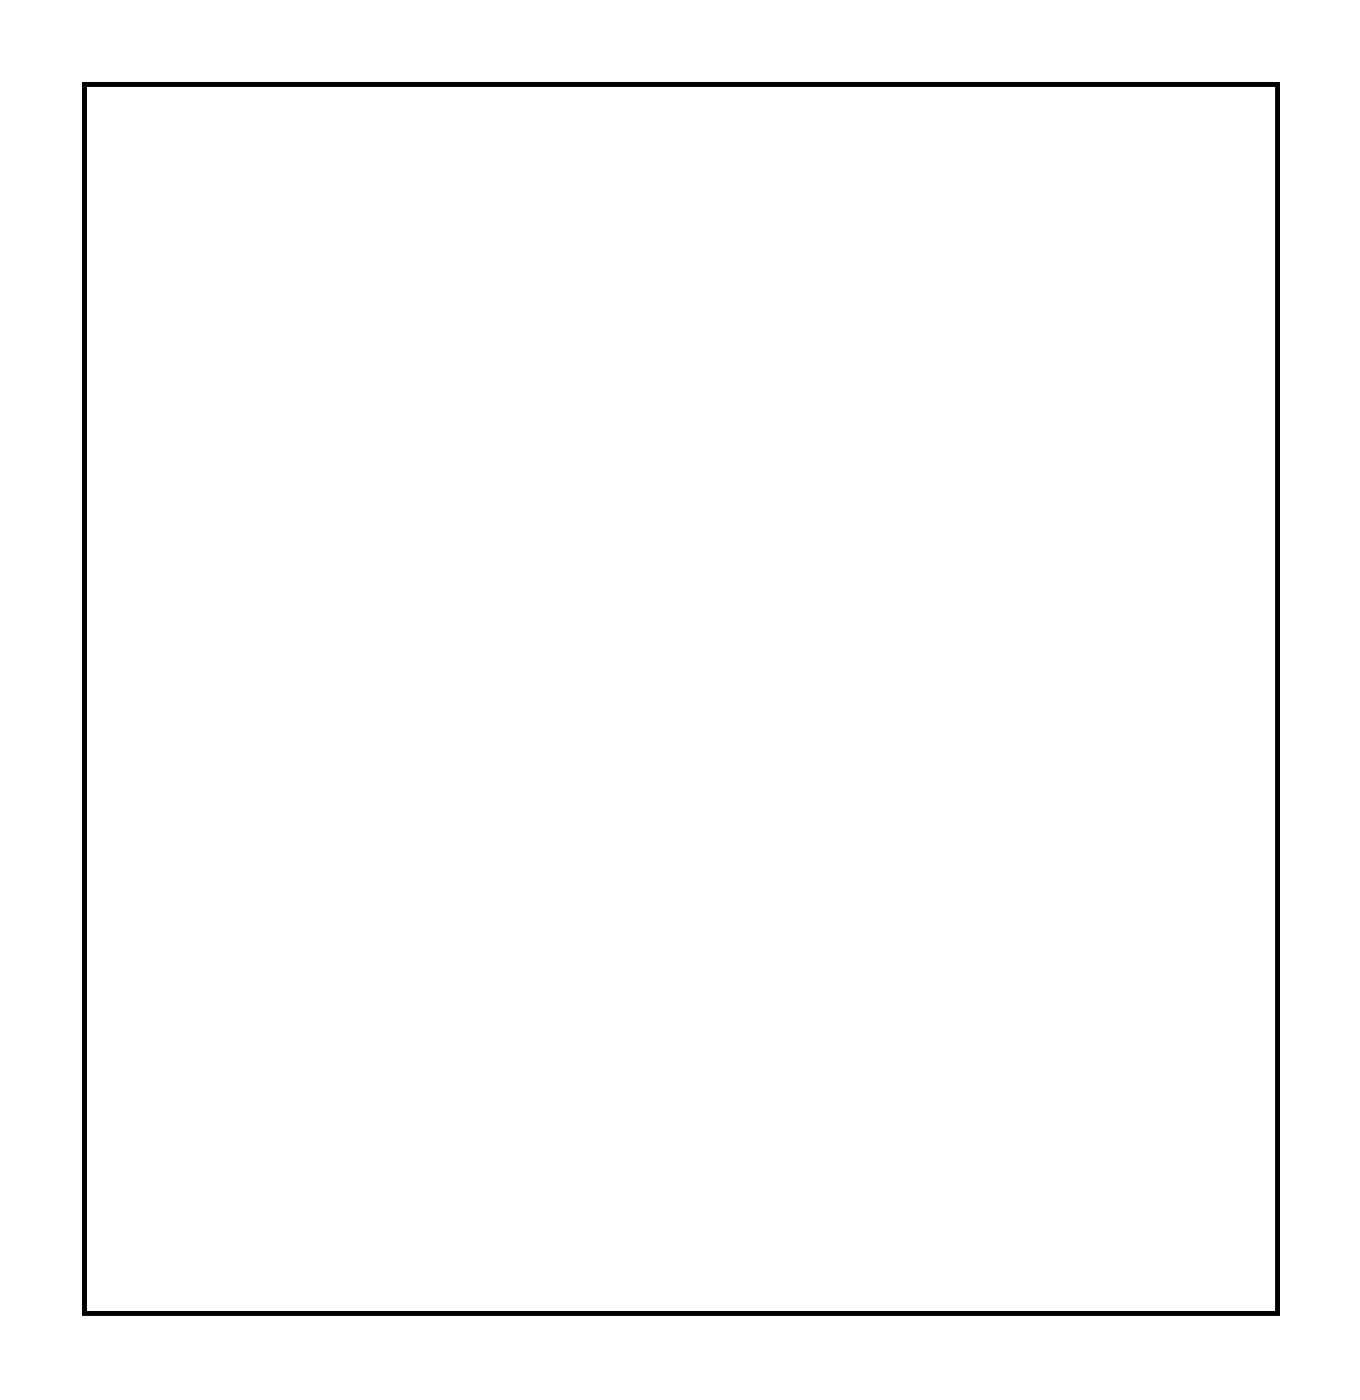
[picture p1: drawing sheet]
<svg xmlns="http://www.w3.org/2000/svg" width="59mm" height="60mm" viewBox="0 0 59 60" stroke-linecap="round" stroke-linejoin="round" font-family="sans-serif">
<path d="M3.6 3.6h51.4v53h-51.4z" fill="none" stroke="#000" stroke-width=".2"/>
<path d="M3.6 3.6h51.4v53h-51.4z" fill="none" stroke="#000" stroke-width=".04"/>
<circle cx="43.8" cy="23.9" r=".6" fill="#fff"/>
<circle cx="43.8" cy="23.9" r=".6" fill="none" stroke="#fff" stroke-width=".65" stroke-linecap="butt"/>
<path d="M43.2 23.3h1.2v1.2h-1.2z" fill="#fff"/>
<path d="M43.2 23.3h1.2v1.2h-1.2z" fill="none" stroke="#fff" stroke-width=".65" stroke-linecap="butt"/>
<circle cx="43.8" cy="26.4" r=".6" fill="#fff"/>
<circle cx="43.8" cy="26.4" r=".6" fill="none" stroke="#fff" stroke-width=".65" stroke-linecap="butt"/>
<path d="M30.4 33.2h1.5v1.6h-1.5z" fill="#fff"/>
<path d="M30.4 33.2h1.5v1.6h-1.5z" fill="none" stroke="#fff" stroke-width=".76" stroke-linecap="butt"/>
<circle cx="31.1" cy="34" r=".79" fill="#fff"/>
<circle cx="31.1" cy="34" r=".79" fill="none" stroke="#fff" stroke-width=".76" stroke-linecap="butt"/>
<circle cx="33.7" cy="34" r=".79" fill="#fff"/>
<circle cx="33.7" cy="34" r=".79" fill="none" stroke="#fff" stroke-width=".76" stroke-linecap="butt"/>
<circle cx="36.2" cy="34" r=".79" fill="#fff"/>
<circle cx="36.2" cy="34" r=".79" fill="none" stroke="#fff" stroke-width=".76" stroke-linecap="butt"/>
<circle cx="15.9" cy="18.7" r=".6" fill="#fff"/>
<circle cx="15.9" cy="18.7" r=".6" fill="none" stroke="#fff" stroke-width=".65" stroke-linecap="butt"/>
<path d="M15.3 18.1h1.2v1.2h-1.2z" fill="#fff"/>
<path d="M15.3 18.1h1.2v1.2h-1.2z" fill="none" stroke="#fff" stroke-width=".65" stroke-linecap="butt"/>
<circle cx="13.4" cy="18.7" r=".6" fill="#fff"/>
<circle cx="13.4" cy="18.7" r=".6" fill="none" stroke="#fff" stroke-width=".65" stroke-linecap="butt"/>
<circle cx="15.9" cy="11.1" r=".6" fill="#fff"/>
<circle cx="15.9" cy="11.1" r=".6" fill="none" stroke="#fff" stroke-width=".65" stroke-linecap="butt"/>
<path d="M15.3 10.5h1.2v1.2h-1.2z" fill="#fff"/>
<path d="M15.3 10.5h1.2v1.2h-1.2z" fill="none" stroke="#fff" stroke-width=".65" stroke-linecap="butt"/>
<circle cx="13.4" cy="11.1" r=".6" fill="#fff"/>
<circle cx="13.4" cy="11.1" r=".6" fill="none" stroke="#fff" stroke-width=".65" stroke-linecap="butt"/>
<circle cx="18.4" cy="11.1" r=".7" fill="#fff"/>
<circle cx="18.4" cy="11.1" r=".7" fill="none" stroke="#fff" stroke-width=".76" stroke-linecap="butt"/>
<circle cx="28.6" cy="11.1" r=".7" fill="#fff"/>
<circle cx="28.6" cy="11.1" r=".7" fill="none" stroke="#fff" stroke-width=".76" stroke-linecap="butt"/>
<circle cx="23.5" cy="23.8" r=".7" fill="#fff"/>
<circle cx="23.5" cy="23.8" r=".7" fill="none" stroke="#fff" stroke-width=".76" stroke-linecap="butt"/>
<circle cx="13.4" cy="23.8" r=".7" fill="#fff"/>
<circle cx="13.4" cy="23.8" r=".7" fill="none" stroke="#fff" stroke-width=".76" stroke-linecap="butt"/>
<circle cx="28.6" cy="6" r=".7" fill="#fff"/>
<circle cx="28.6" cy="6" r=".7" fill="none" stroke="#fff" stroke-width=".76" stroke-linecap="butt"/>
<circle cx="32.6" cy="6.1" r=".7" fill="#fff"/>
<circle cx="32.6" cy="6.1" r=".7" fill="none" stroke="#fff" stroke-width=".76" stroke-linecap="butt"/>
<circle cx="35.2" cy="6" r=".7" fill="#fff"/>
<circle cx="35.2" cy="6" r=".7" fill="none" stroke="#fff" stroke-width=".76" stroke-linecap="butt"/>
<circle cx="37.7" cy="6" r=".7" fill="#fff"/>
<circle cx="37.7" cy="6" r=".7" fill="none" stroke="#fff" stroke-width=".76" stroke-linecap="butt"/>
<circle cx="32.7" cy="54.3" r=".7" fill="#fff"/>
<circle cx="32.7" cy="54.3" r=".7" fill="none" stroke="#fff" stroke-width=".76" stroke-linecap="butt"/>
<path d="M20 33h2v2h-2z" fill="#fff"/>
<path d="M20 33h2v2h-2z" fill="none" stroke="#fff" stroke-width="1.3" stroke-linecap="butt"/>
<circle cx="21" cy="34" r="1" fill="#fff"/>
<circle cx="21" cy="34" r="1" fill="none" stroke="#fff" stroke-width="1.3" stroke-linecap="butt"/>
<circle cx="21" cy="29" r="1" fill="#fff"/>
<circle cx="21" cy="29" r="1" fill="none" stroke="#fff" stroke-width="1.3" stroke-linecap="butt"/>
<path d="M42.8 40.6h2v2h-2z" fill="#fff"/>
<path d="M42.8 40.6h2v2h-2z" fill="none" stroke="#fff" stroke-width="1.3" stroke-linecap="butt"/>
<circle cx="43.8" cy="41.6" r="1" fill="#fff"/>
<circle cx="43.8" cy="41.6" r="1" fill="none" stroke="#fff" stroke-width="1.3" stroke-linecap="butt"/>
<circle cx="43.8" cy="46.6" r="1" fill="#fff"/>
<circle cx="43.8" cy="46.6" r="1" fill="none" stroke="#fff" stroke-width="1.3" stroke-linecap="butt"/>
<path d="M28.6 45.6l1.1 1.1-1.1 1.1-1.1-1.1z" fill="#fff"/>
<path d="M28.6 45.6l1.1 1.1-1.1 1.1-1.1-1.1z" fill="none" stroke="#fff" stroke-width=".76" stroke-linecap="butt"/>
<circle cx="28.6" cy="46.7" r=".79" fill="#fff"/>
<circle cx="28.6" cy="46.7" r=".79" fill="none" stroke="#fff" stroke-width=".76" stroke-linecap="butt"/>
<circle cx="34" cy="41.3" r=".79" fill="#fff"/>
<circle cx="34" cy="41.3" r=".79" fill="none" stroke="#fff" stroke-width=".76" stroke-linecap="butt"/>
<circle cx="40.3" cy="54.3" r=".66" fill="#fff"/>
<circle cx="40.3" cy="54.3" r=".66" fill="none" stroke="#fff" stroke-width=".61" stroke-linecap="butt"/>
<circle cx="42.8" cy="54.3" r=".66" fill="#fff"/>
<circle cx="42.8" cy="54.3" r=".66" fill="none" stroke="#fff" stroke-width=".61" stroke-linecap="butt"/>
<circle cx="45.3" cy="54.3" r=".66" fill="#fff"/>
<circle cx="45.3" cy="54.3" r=".66" fill="none" stroke="#fff" stroke-width=".61" stroke-linecap="butt"/>
<circle cx="47.9" cy="54.3" r=".66" fill="#fff"/>
<circle cx="47.9" cy="54.3" r=".66" fill="none" stroke="#fff" stroke-width=".61" stroke-linecap="butt"/>
<circle cx="50.4" cy="54.3" r=".66" fill="#fff"/>
<circle cx="50.4" cy="54.3" r=".66" fill="none" stroke="#fff" stroke-width=".61" stroke-linecap="butt"/>
<circle cx="28.6" cy="6" r=".66" fill="#fff"/>
<circle cx="28.6" cy="6" r=".66" fill="none" stroke="#fff" stroke-width=".61" stroke-linecap="butt"/>
<circle cx="26" cy="6" r=".66" fill="#fff"/>
<circle cx="26" cy="6" r=".66" fill="none" stroke="#fff" stroke-width=".61" stroke-linecap="butt"/>
<circle cx="23.5" cy="6" r=".66" fill="#fff"/>
<circle cx="23.5" cy="6" r=".66" fill="none" stroke="#fff" stroke-width=".61" stroke-linecap="butt"/>
<circle cx="21" cy="6" r=".66" fill="#fff"/>
<circle cx="21" cy="6" r=".66" fill="none" stroke="#fff" stroke-width=".61" stroke-linecap="butt"/>
<circle cx="18.4" cy="6" r=".66" fill="#fff"/>
<circle cx="18.4" cy="6" r=".66" fill="none" stroke="#fff" stroke-width=".61" stroke-linecap="butt"/>
<circle cx="15.9" cy="6" r=".66" fill="#fff"/>
<circle cx="15.9" cy="6" r=".66" fill="none" stroke="#fff" stroke-width=".61" stroke-linecap="butt"/>
<circle cx="13.3" cy="6" r=".66" fill="#fff"/>
<circle cx="13.3" cy="6" r=".66" fill="none" stroke="#fff" stroke-width=".61" stroke-linecap="butt"/>
<circle cx="10.8" cy="6" r=".66" fill="#fff"/>
<circle cx="10.8" cy="6" r=".66" fill="none" stroke="#fff" stroke-width=".61" stroke-linecap="butt"/>
<circle cx="8.3" cy="6" r=".66" fill="#fff"/>
<circle cx="8.3" cy="6" r=".66" fill="none" stroke="#fff" stroke-width=".61" stroke-linecap="butt"/>
<circle cx="5.7" cy="6" r=".66" fill="#fff"/>
<circle cx="5.7" cy="6" r=".66" fill="none" stroke="#fff" stroke-width=".61" stroke-linecap="butt"/>
<circle cx="50.4" cy="6" r=".66" fill="#fff"/>
<circle cx="50.4" cy="6" r=".66" fill="none" stroke="#fff" stroke-width=".61" stroke-linecap="butt"/>
<circle cx="47.9" cy="6" r=".66" fill="#fff"/>
<circle cx="47.9" cy="6" r=".66" fill="none" stroke="#fff" stroke-width=".61" stroke-linecap="butt"/>
<circle cx="45.3" cy="6" r=".66" fill="#fff"/>
<circle cx="45.3" cy="6" r=".66" fill="none" stroke="#fff" stroke-width=".61" stroke-linecap="butt"/>
<circle cx="42.8" cy="6" r=".66" fill="#fff"/>
<circle cx="42.8" cy="6" r=".66" fill="none" stroke="#fff" stroke-width=".61" stroke-linecap="butt"/>
<circle cx="40.3" cy="6" r=".66" fill="#fff"/>
<circle cx="40.3" cy="6" r=".66" fill="none" stroke="#fff" stroke-width=".61" stroke-linecap="butt"/>
<circle cx="37.7" cy="6" r=".66" fill="#fff"/>
<circle cx="37.7" cy="6" r=".66" fill="none" stroke="#fff" stroke-width=".61" stroke-linecap="butt"/>
<circle cx="35.2" cy="6" r=".66" fill="#fff"/>
<circle cx="35.2" cy="6" r=".66" fill="none" stroke="#fff" stroke-width=".61" stroke-linecap="butt"/>
<circle cx="32.6" cy="6" r=".66" fill="#fff"/>
<circle cx="32.6" cy="6" r=".66" fill="none" stroke="#fff" stroke-width=".61" stroke-linecap="butt"/>
<circle cx="17.4" cy="54.3" r=".66" fill="#fff"/>
<circle cx="17.4" cy="54.3" r=".66" fill="none" stroke="#fff" stroke-width=".61" stroke-linecap="butt"/>
<circle cx="14.9" cy="54.3" r=".66" fill="#fff"/>
<circle cx="14.9" cy="54.3" r=".66" fill="none" stroke="#fff" stroke-width=".61" stroke-linecap="butt"/>
<circle cx="19.9" cy="54.3" r=".66" fill="#fff"/>
<circle cx="19.9" cy="54.3" r=".66" fill="none" stroke="#fff" stroke-width=".61" stroke-linecap="butt"/>
<circle cx="22.5" cy="54.3" r=".66" fill="#fff"/>
<circle cx="22.5" cy="54.3" r=".66" fill="none" stroke="#fff" stroke-width=".61" stroke-linecap="butt"/>
<circle cx="25" cy="54.3" r=".66" fill="#fff"/>
<circle cx="25" cy="54.3" r=".66" fill="none" stroke="#fff" stroke-width=".61" stroke-linecap="butt"/>
<circle cx="27.6" cy="54.3" r=".66" fill="#fff"/>
<circle cx="27.6" cy="54.3" r=".66" fill="none" stroke="#fff" stroke-width=".61" stroke-linecap="butt"/>
<circle cx="30.1" cy="54.3" r=".66" fill="#fff"/>
<circle cx="30.1" cy="54.3" r=".66" fill="none" stroke="#fff" stroke-width=".61" stroke-linecap="butt"/>
<circle cx="32.6" cy="54.3" r=".66" fill="#fff"/>
<circle cx="32.6" cy="54.3" r=".66" fill="none" stroke="#fff" stroke-width=".61" stroke-linecap="butt"/>
<circle cx="37.7" cy="54.3" r=".66" fill="#fff"/>
<circle cx="37.7" cy="54.3" r=".66" fill="none" stroke="#fff" stroke-width=".61" stroke-linecap="butt"/>
<path d="M20 45.7h2v2h-2z" fill="#fff"/>
<path d="M20 45.7h2v2h-2z" fill="none" stroke="#fff" stroke-width="1.3" stroke-linecap="butt"/>
<circle cx="21" cy="46.7" r="1" fill="#fff"/>
<circle cx="21" cy="46.7" r="1" fill="none" stroke="#fff" stroke-width="1.3" stroke-linecap="butt"/>
<circle cx="21" cy="41.6" r="1" fill="#fff"/>
<circle cx="21" cy="41.6" r="1" fill="none" stroke="#fff" stroke-width="1.3" stroke-linecap="butt"/>
<circle cx="26.1" cy="16.2" r=".7" fill="#fff"/>
<circle cx="26.1" cy="16.2" r=".7" fill="none" stroke="#fff" stroke-width=".76" stroke-linecap="butt"/>
<circle cx="36.2" cy="21.3" r=".7" fill="#fff"/>
<circle cx="36.2" cy="21.3" r=".7" fill="none" stroke="#fff" stroke-width=".76" stroke-linecap="butt"/>
<circle cx="36.2" cy="11.1" r=".7" fill="#fff"/>
<circle cx="36.2" cy="11.1" r=".7" fill="none" stroke="#fff" stroke-width=".76" stroke-linecap="butt"/>
</svg>
